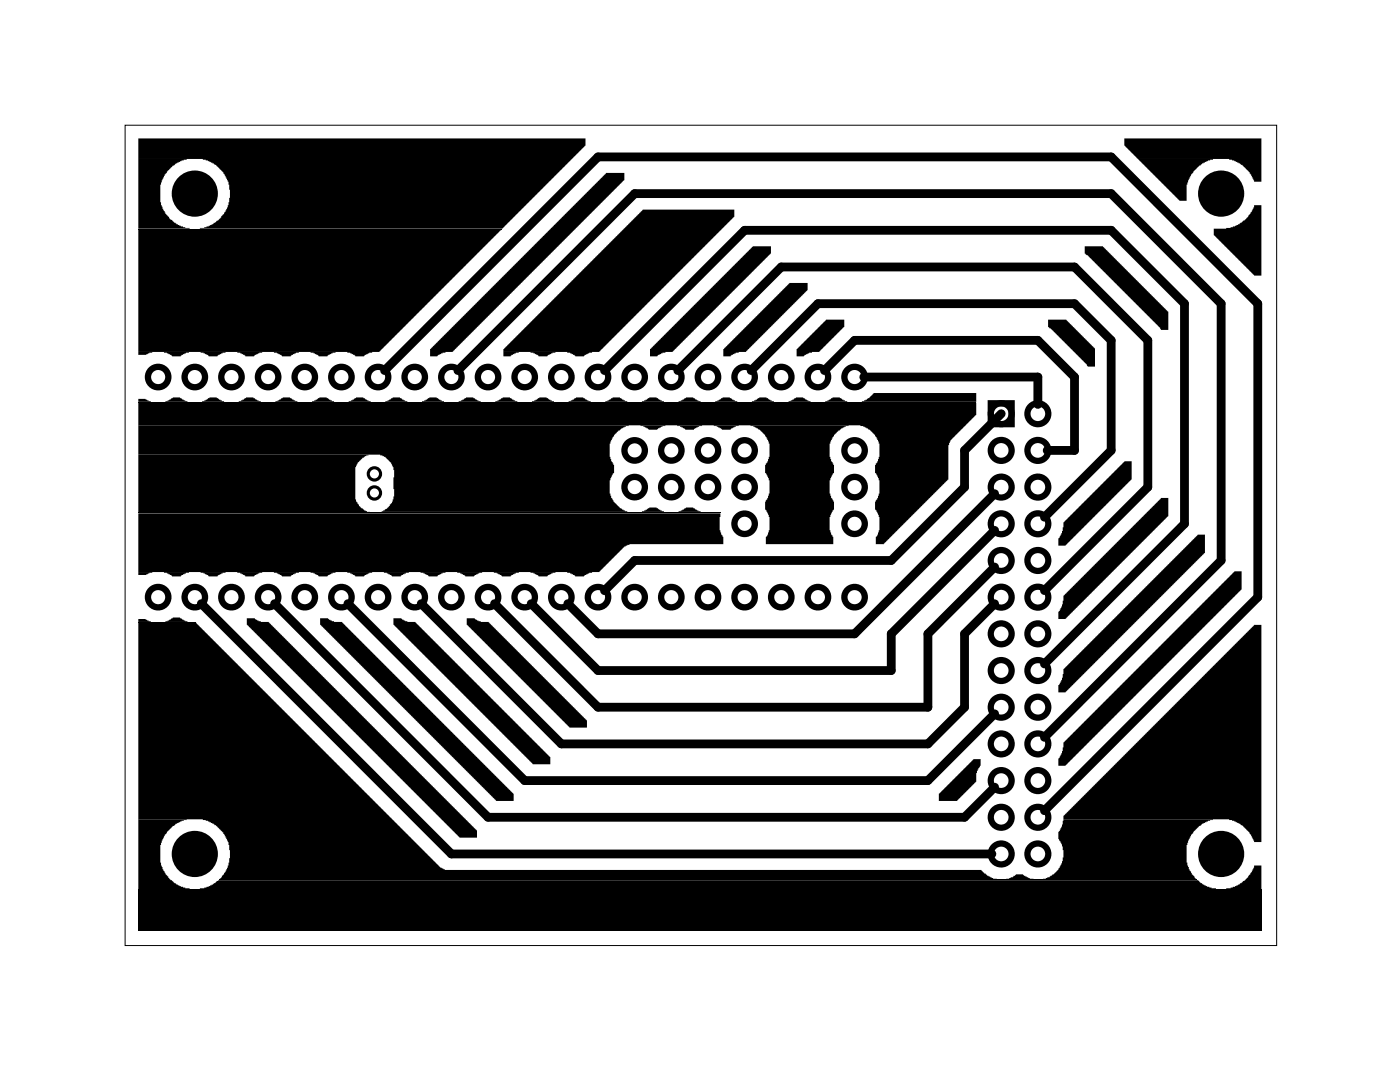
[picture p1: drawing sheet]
<svg xmlns="http://www.w3.org/2000/svg" width="97mm" height="74mm" viewBox="0 0 97 74" stroke-linecap="round" stroke-linejoin="round" font-family="sans-serif">
<path d="M8.7 8.7h79.8v56.8h-79.8zM9.6 15.9h25.2M9.6 27.8h58M9.6 35.5h40.3M26.2 35.5h23.7M9.6 43.1h3.9M9.6 61.6h77.8M15.2 60.9h67.7" fill="none" stroke="#000" stroke-width=".07"/>
<g fill="#000">
<path d="M9.6 9.6h31v.5l-5.8 5.7h-20.9l.6-.1 .6-.4 .4-.5 .3-.4 .1-.7v-.6l-.1-.5-.3-.7-.7-.6-.7-.3h-4.5zM9.6 11h3.3l-.7 .3-.8 .8-.3 .7v1.2l.2 .6 .5 .6 .7 .5 .6 .1h-3.5zM9.6 15.9h25.1l-8.4 8.5h-.7l-.4 .3h-.6v-.1l-.5-.2h-14.5zM41.8 12.2l.2-.2h1.3v.5l-11.9 11.9h-.7l-.4 .3h-.5v-.5zM44.4 14.6l.1-.1h6.4v.5l-9.4 9.4h-.7l-.3 .3h-.6l-.1-.1-.5-.2h-4.4v-.2zM52 17.2l.2-.1h1.2v.5l-6.8 6.8h-.7l-.3 .3h-.6v-.5zM54.3 19.9l.4-.3h1.3v.5l-4.3 4.3h-.5l-.5 .2-.1 .1h-.5v-.5zM75.2 17.1h1.2l3 2.9 1.6 1.6v1.2h-.6v-.1l-.4-.4-4.6-4.6-.2-.1zM77.9 9.6h9.5v3h-.5l-.3-.7-.5-.5-.9-.4h-6.4l-.9-.9zM78.9 11l5.2 .1h-.2l-.6 .2-.6 .6-.5 .9v1.1h-.5zM84.1 15.8h.9l.6-.1 .4-.3 .5-.4 .2-.3 .2-.5h.5v4.9h-.5l-2.8-2.8zM9.6 24.4h.9h-.2l-.2 .2h-.5z"/>
<path d="M9.6 27.6h.5l.3 .2h-.8zM9.6 27.9h58v.8l-1.7 1.8-.1 .2-.1 2.5-4.5 4.5h-.5v-.5l.1-.1 .1-.4v-.9l-.2-.5h-.1v-.6l.2-.1 .1-.4v-.9l-.2-.5-.1-.1v-.5l.2-.2 .1-.4v-.9l-.3-.6-.3-.3-.7-.4h-50zM9.6 29.4h34l-.7 .4-.3 .3-.4 .6v.9l.4 .6v.5l-.1 .1-.3 .5v.9l.3 .5 .5 .5 .5 .2h-17.1l.6-.4 .3-.6v-2.1l-.2-.3-.6-.5h-16.9zM9.6 31.5h15.9l-.4 .2-.3 .3-.2 .3v2.3l.4 .6 .6 .3h-16zM9.6 35.5h40.3v1.2l.2 .5v.5h-6.5l-.3 .1-1.8 1.8-.7 .1-.3 .2h-.6l-.1-.1-.5-.2h-29.7zM9.6 39.6l.9 .1h-.2l-.2 .1h-.5zM11.4 24.4h1.7h-.2l-.4 .3h-.6v-.1zM11.4 39.6l1.7 .1h-.2l-.4 .2h-.6v-.1zM11.5 27.8h.1l.4-.3h.5l.5 .3zM13.9 24.4h1.7h-.2l-.3 .3h-.6l-.1-.1zM13.9 39.6l1.7 .1h-.2l-.3 .2h-.6l-.1-.1zM14 27.8h.2l.3-.3h.5l.5 .3z"/>
<path d="M16.4 24.4h1.8h-.2l-.4 .3h-.6v-.1zM16.4 39.6l1.8 .1h-.2l-.4 .2h-.6v-.1zM16.5 27.8h.2l.4-.3h.5l.5 .3zM19 24.4h1.7h-.2l-.3 .3h-.7v-.1zM19 39.6l1.7 .1h-.2l-.3 .2h-.7v-.1zM19.1 27.8h.1l.4-.3h.5l.5 .3zM21.5 24.4h1.7h-.2l-.3 .3h-.6l-.1-.1zM21.5 39.6l1.7 .1h-.2l-.3 .2h-.6l-.1-.1zM21.6 27.8h.2l.3-.3h.5l.5 .3zM24.1 39.6l1.7 .1h-.2l-.4 .2h-.6v-.1zM24.2 27.8h.1l.4-.3h.5l.5 .3zM26.6 39.6l1.7 .1h-.2l-.3 .2h-.6l-.1-.1z"/>
<path d="M26.7 27.8h.2l.3-.3h.5l.5 .3zM29.1 39.6l1.8 .1h-.2l-.4 .2h-.6v-.1zM29.2 27.8h.2l.4-.3h.5l.5 .3zM31.7 39.6l1.7 .1h-.2l-.3 .2h-.7v-.1zM31.8 27.8h.1l.4-.3h.5l.5 .3zM34.2 39.6l1.7 .1h-.2l-.3 .2h-.6l-.1-.1zM34.3 27.8l.3-.1 .2-.2h.5l.5 .3zM34.9 24.4h1h-.2l-.3 .3h-.5zM36.8 24.4h1.7h-.2l-.4 .3h-.6v-.1zM36.8 39.6l1.7 .1h-.2l-.4 .2h-.6v-.1zM36.9 27.8l.3-.1 .2-.2h.5l.5 .3zM39.4 27.8h.2l.3-.3h.5l.5 .3z"/>
<path d="M41.9 27.8l.3-.1 .3-.2h.5l.5 .3zM44.4 29.4l1.7 .1h-.2l-.3 .3h-.7v-.1zM44.5 27.8h.1l.4-.3h.5l.5 .3zM44.5 35.4h.1l.4-.3h.5l.5 .3zM46.9 29.4l1.7 .1h-.2l-.3 .3h-.6l-.1-.1zM47 27.8h.2l.3-.3h.5l.5 .3zM47 35.4h.2l.3-.3h.5l.5 .3zM49.5 29.4l1.7 .1h-.2l-.4 .3h-.6v-.1zM49.6 27.8h.1l.4-.3h.5l.5 .3zM52 29.4h6.8l-.7 .4-.4 .5-.2 .4v.9l.3 .6v.5l-.1 .1-.2 .5v.9l.3 .5v.6h-.1l-.2 .5v.9l.2 .5v.5h-4.6v-.5l.1-.1 .1-.4v-.9l-.2-.5h-.1v-.6l.2-.1 .1-.4v-.9l-.2-.5-.1-.1v-.5l.2-.2 .1-.4v-.9l-.3-.6-.3-.3zM52.1 27.8l.4-.1 .1-.2h.5l.5 .3zM54.6 27.8l.4-.1 .2-.2h.5l.5 .3z"/>
<path d="M57.2 22.2l1.3-.1v.5l-1.7 1.8h-.5l-.5 .2-.1 .1h-.5v-.5zM57.2 27.8h.1l.4-.3h.5l.5 .3zM59.7 27.8l.5-.2 .3-.4h7.1v.6zM72.6 22.1h1.3l1.6 1.7 .4 .3v1.3h-.5l-.1-.2-.7-.7-1.8-1.8-.2-.1zM76.8 33.1l1.1-1.2h.5v1.3l-4.6 4.6h-.5v-.5l.1-.1 .2-.4 .1-.6zM80.1 34.8l.4-.3h.5v1.2l-7.2 7.2h-.5v-.5l.1-.1 .2-.5 .1-.6zM83 37h.5v1.3l-9.7 9.6h-.5v-.5h.1l.2-.5 .1-.6zM85.2 39.9l.3-.3h.5v1.2l-12.2 12.2h-.5v-.5h.1l.2-.5 .1-.6zM9.6 42.9h.5l.3 .2h-.8zM9.6 43.1h4l16.9 17 .3 .1h37.2l.4 .4 .7 .3h-53.9l.6-.8 .1-.7v-.5l-.1-.6-.2-.5-.6-.7-.9-.4h-4.5zM9.6 56.7h3.3l-.7 .3-.8 .8-.3 .7v1.2l.2 .6 .5 .6 .7 .5 .6 .2h-3.5zM11.5 43h.1l.4-.2h.5l.5 .3z"/>
<path d="M17.1 42.8h.6l.4 .3h.5l14.5 14.4v.5h-1.3l-14.7-14.7zM22.2 42.8h.5l.4 .3h.6l11.9 11.8v.6h-1.2l-12.2-12.2zM27.3 42.8h.5l.4 .3h.6l9.3 9.3v.5h-1.2l-9.6-9.6zM32.3 42.8h.6l.4 .3h.6l6.8 6.8v.5h-1.2l-7.2-7.1zM65.2 54.8l2.2-2.2h.6v.4l-.4 .5v.6l-1.3 1.4h-1.2v-.6zM73.7 56.7l10.4 .1h-.4l-.6 .4-.6 .6-.3 .7 .1 1.4 .3 .6 .3 .4h-10.6l.7-.4 .3-.3 .3-.4 .1-.9-.1-.4-.3-.4v-.5l.3-.4zM85.8 44.3l1.1-1h.5v15h-.5l-.3-.7-.5-.5-.9-.4h-11.5v-.2zM85 61.5h.3l.6-.3 .6-.5 .3-.4 .1-.4h.5v1.7zM9.6 61.6h77.8v2.8h-77.8zM13.9 61.5l.6-.1 .6-.5h67.9l.4 .4 .9 .3zM69.7 60.8l.5-.1 .2-.2h.5l.2 .2 .5 .2z"/>
</g>
<g fill="#000">
<circle cx="13.5" cy="13.4" r="1.6"/>
<circle cx="16.8" cy="11.3" r=".95"/>
<circle cx="44.9" cy="16.4" r=".95"/>
<circle cx="84.6" cy="13.4" r="1.6"/>
<circle cx="61.9" cy="29.8" r=".95"/>
<circle cx="11.7" cy="45.1" r=".95"/>
<circle cx="13.5" cy="59.1" r="1.6"/>
<circle cx="84.6" cy="59.1" r="1.6"/>
</g>
<g fill="none" stroke="#000" stroke-width=".44">
<circle cx="11" cy="26.1" r=".71"/>
<circle cx="13.5" cy="26.1" r=".71"/>
<circle cx="16" cy="26.1" r=".71"/>
<circle cx="18.6" cy="26.1" r=".71"/>
<circle cx="21.1" cy="26.1" r=".71"/>
<circle cx="23.7" cy="26.1" r=".71"/>
<circle cx="26.2" cy="26.1" r=".71"/>
<circle cx="28.7" cy="26.1" r=".71"/>
<circle cx="31.3" cy="26.1" r=".71"/>
<circle cx="33.8" cy="26.1" r=".71"/>
<circle cx="36.4" cy="26.1" r=".71"/>
<circle cx="38.9" cy="26.1" r=".71"/>
<circle cx="41.4" cy="26.1" r=".71"/>
<circle cx="44" cy="26.1" r=".71"/>
<circle cx="44" cy="33.7" r=".71"/>
<circle cx="44" cy="31.2" r=".71"/>
<circle cx="46.5" cy="26.1" r=".71"/>
<circle cx="46.5" cy="33.7" r=".71"/>
<circle cx="46.5" cy="31.2" r=".71"/>
<circle cx="49.1" cy="26.1" r=".71"/>
<circle cx="49.1" cy="33.7" r=".71"/>
<circle cx="49.1" cy="31.2" r=".71"/>
<circle cx="51.6" cy="26.1" r=".71"/>
<circle cx="51.6" cy="33.7" r=".71"/>
<circle cx="51.6" cy="31.2" r=".71"/>
<circle cx="51.6" cy="36.3" r=".71"/>
<circle cx="54.1" cy="26.1" r=".71"/>
<circle cx="56.7" cy="26.1" r=".71"/>
<circle cx="59.2" cy="26.1" r=".71"/>
<circle cx="59.2" cy="31.2" r=".71"/>
<circle cx="59.2" cy="33.7" r=".71"/>
<circle cx="59.2" cy="36.3" r=".71"/>
<circle cx="11" cy="41.3" r=".71"/>
<circle cx="13.5" cy="41.3" r=".71"/>
<circle cx="16" cy="41.3" r=".71"/>
<circle cx="18.6" cy="41.3" r=".71"/>
<circle cx="21.1" cy="41.3" r=".71"/>
<circle cx="23.7" cy="41.3" r=".71"/>
<circle cx="26.2" cy="41.3" r=".71"/>
<circle cx="28.7" cy="41.3" r=".71"/>
<circle cx="31.3" cy="41.3" r=".71"/>
<circle cx="33.8" cy="41.3" r=".71"/>
<circle cx="36.4" cy="41.3" r=".71"/>
<circle cx="38.9" cy="41.3" r=".71"/>
<circle cx="41.4" cy="41.3" r=".71"/>
<circle cx="44" cy="41.3" r=".71"/>
<circle cx="46.5" cy="41.3" r=".71"/>
<circle cx="49.1" cy="41.3" r=".71"/>
<circle cx="51.6" cy="41.3" r=".71"/>
<circle cx="54.1" cy="41.3" r=".71"/>
<circle cx="56.7" cy="41.3" r=".71"/>
<circle cx="59.2" cy="41.3" r=".71"/>
</g>
<g fill="none" stroke="#000" stroke-width=".22">
<circle cx="25.9" cy="34.1" r=".43"/>
<circle cx="25.9" cy="32.8" r=".43"/>
</g>
<g fill="none" stroke="#000" stroke-width=".43">
<path d="M68.7 27.9h1.4v1.5h-1.4z"/>
<circle cx="69.4" cy="28.6" r=".72"/>
<circle cx="69.4" cy="36.3" r=".72"/>
<circle cx="69.4" cy="38.8" r=".72"/>
<circle cx="69.4" cy="31.2" r=".72"/>
<circle cx="69.4" cy="33.7" r=".72"/>
<circle cx="71.9" cy="28.6" r=".72"/>
<circle cx="71.9" cy="38.8" r=".72"/>
<circle cx="71.9" cy="36.3" r=".72"/>
<circle cx="71.9" cy="31.2" r=".72"/>
<circle cx="71.9" cy="33.7" r=".72"/>
<circle cx="69.4" cy="41.3" r=".72"/>
<circle cx="69.4" cy="43.9" r=".72"/>
<circle cx="69.4" cy="46.4" r=".72"/>
<circle cx="69.4" cy="51.5" r=".72"/>
<circle cx="69.4" cy="54" r=".72"/>
<circle cx="69.4" cy="59.1" r=".72"/>
<circle cx="69.4" cy="56.6" r=".72"/>
<circle cx="69.4" cy="49" r=".72"/>
<circle cx="71.9" cy="41.3" r=".72"/>
<circle cx="71.9" cy="43.9" r=".72"/>
<circle cx="71.9" cy="46.4" r=".72"/>
<circle cx="71.9" cy="59.1" r=".72"/>
<circle cx="71.9" cy="54" r=".72"/>
<circle cx="71.9" cy="51.5" r=".72"/>
<circle cx="71.9" cy="56.6" r=".72"/>
<circle cx="71.9" cy="49" r=".72"/>
</g>
<g fill="none" stroke="#000" stroke-width=".61">
<path d="M26.6 25.7l14.8-14.8h35.6l10.2 10.1v20.3l-14.8 14.8M31.7 25.7l12.3-12.3h33l7.6 7.6v17.8l-12.2 12.3M41.9 25.7l9.7-9.8h25.4l5.1 5.1v15.3l-9.7 9.7M47 25.7l7.1-7.2h20.4l5 5.1v10.1l-7.1 7.2M52 25.7l4.7-4.7h17.8l2.5 2.6v7.6l-4.6 4.6M57.1 25.7l2.1-2.1h12.7l2.6 2.5v5.1h-1.9M59.9 26.1h12v1.9M68.9 36.7l-7.1 7.2v2.5h-20.4l-4.6-4.6M68.9 34.2l-9.7 9.7h-17.8l-2.1-2.1M68.9 39.3l-4.6 4.6v5.1h-22.9l-7.1-7.2M69.4 28.6l-2.6 2.6v2.5l-5 5.1h-17.8l-2.1 2.1M13.9 41.8l17.4 17.3h37.4"/>
<path d="M19 41.8l14.8 14.8h33l2.1-2.1M24.1 41.8l12.3 12.2h27.9l4.6-4.6M29.2 41.8l9.7 9.7h25.4l2.5-2.5v-5.1l2.1-2.1"/>
</g>
</svg>
